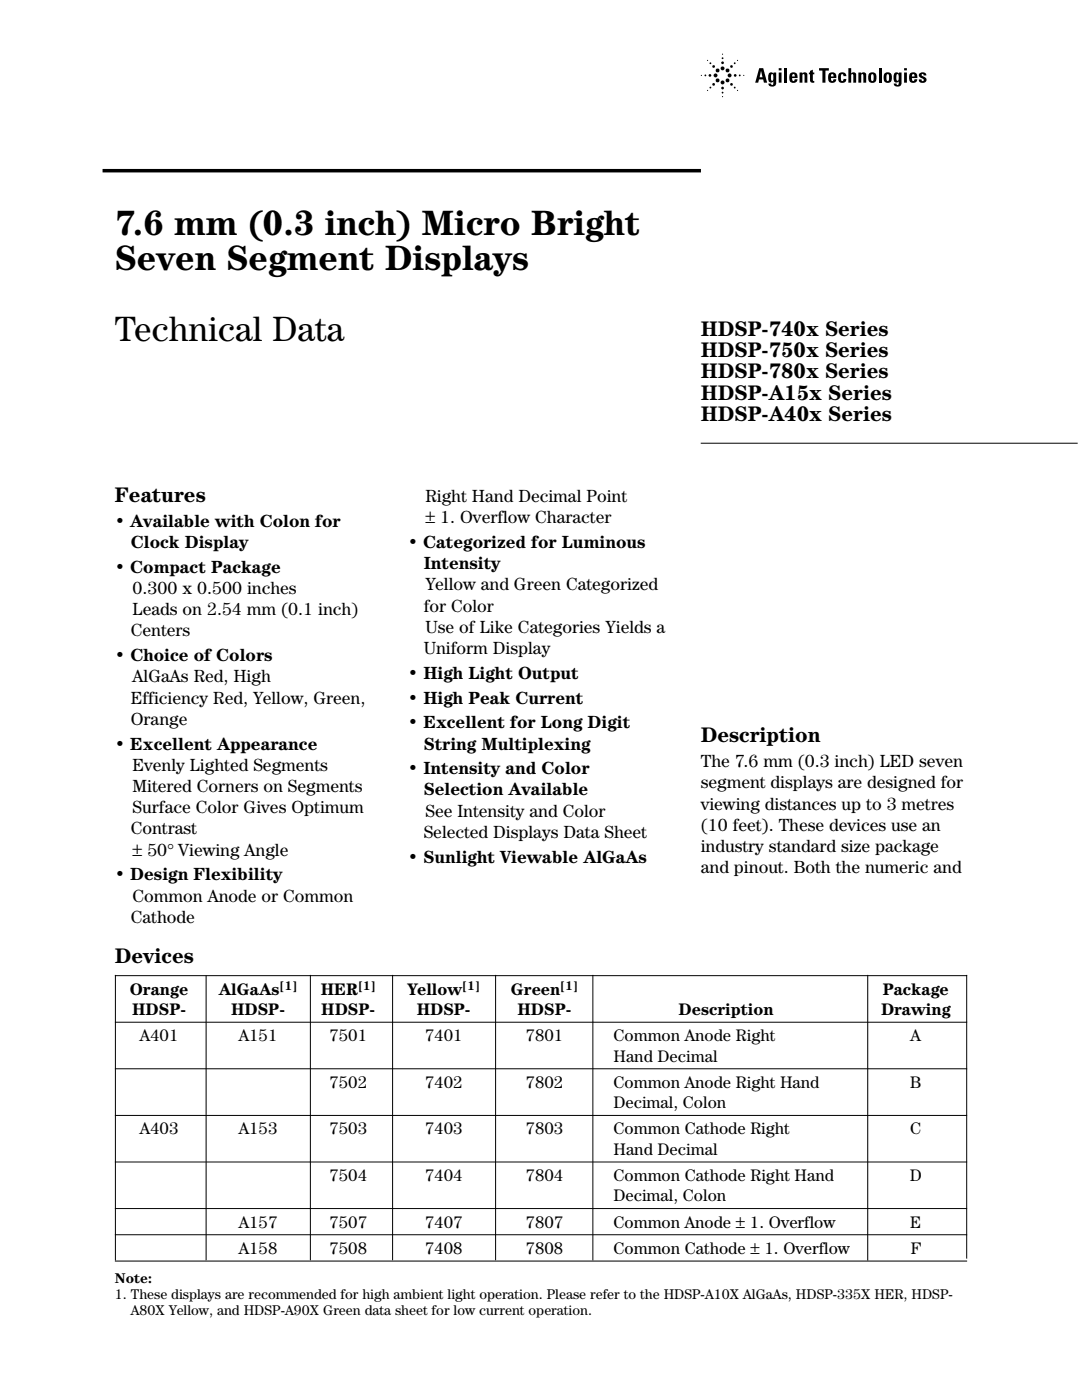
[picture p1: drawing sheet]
<svg xmlns="http://www.w3.org/2000/svg" width="216mm" height="279mm" viewBox="0 0 216 279" stroke-linecap="round" stroke-linejoin="round" font-family="sans-serif">
<defs><g id="words">
<g font-size="7.1">
<text x="22.9" y="46.8">7.6 mm (0.3 inch) Micro Bright</text>
<text x="22.9" y="53.9">Seven Segment Displays</text>
<text x="22.9" y="68">Technical Data</text>
</g>
<g font-size="4.2">
<text x="139.8" y="67">HDSP-740x Series</text>
<text x="139.8" y="71.3">HDSP-750x Series</text>
<text x="139.8" y="75.5">HDSP-780x Series</text>
<text x="139.8" y="79.7">HDSP-A15x Series</text>
<text x="139.8" y="84">HDSP-A40x Series</text>
<text x="22.9" y="100.2">Features</text>
<text x="139.8" y="148.2">Description</text>
<text x="22.9" y="192.1">Devices</text>
</g>
<g font-size="3.5">
<text x="84.9" y="100.2">Right Hand Decimal Point</text>
<text x="22.9" y="105.1">• Available with Colon for</text>
<text x="84.9" y="104.4">± 1. Overflow Character</text>
<text x="26.1" y="109.4">Clock Display</text>
<text x="81.4" y="109.4">• Categorized for Luminous</text>
<text x="84.5" y="113.6">Intensity</text>
<text x="22.9" y="114.3">• Compact Package</text>
<text x="26.5" y="118.5">0.300 x 0.500 inches</text>
<text x="84.9" y="117.8">Yellow and Green Categorized</text>
<text x="26.5" y="122.8">Leads on 2.54 mm (0.1 inch)</text>
<text x="84.5" y="122.1">for Color</text>
<text x="22.9" y="131.9">• Choice of Colors</text>
<text x="26.1" y="127">Centers</text>
<text x="84.5" y="130.5">Uniform Display</text>
<text x="84.9" y="126.3">Use of Like Categories Yields a</text>
<text x="26.5" y="136.2">AlGaAs Red, High</text>
<text x="81.4" y="135.5">• High Light Output</text>
<text x="26.1" y="140.4">Efficiency Red, Yellow, Green,</text>
<text x="81.4" y="140.4">• High Peak Current</text>
<text x="22.9" y="149.6">• Excellent Appearance</text>
<text x="26.1" y="144.6">Orange</text>
<text x="81.4" y="145.4">• Excellent for Long Digit</text>
<text x="84.5" y="149.6">String Multiplexing</text>
<text x="26.5" y="153.8">Evenly Lighted Segments</text>
<text x="81.4" y="154.5">• Intensity and Color</text>
<text x="139.8" y="153.1">The 7.6 mm (0.3 inch) LED seven</text>
<text x="26.5" y="158.1">Mitered Corners on Segments</text>
<text x="84.5" y="158.8">Selection Available</text>
<text x="139.8" y="157.3">segment displays are designed for</text>
<text x="139.8" y="161.6">viewing distances up to 3 metres</text>
<text x="26.1" y="166.5">Contrast</text>
<text x="26.5" y="162.3">Surface Color Gives Optimum</text>
<text x="84.5" y="167.2">Selected Displays Data Sheet</text>
<text x="84.9" y="163">See Intensity and Color</text>
<text x="139.8" y="165.8">(10 feet). These devices use an</text>
<text x="26.5" y="170.8">± 50° Viewing Angle</text>
<text x="81.4" y="172.1">• Sunlight Viewable AlGaAs</text>
<text x="139.8" y="170">industry standard size package</text>
<text x="22.9" y="175.7">• Design Flexibility</text>
<text x="26.5" y="179.9">Common Anode or Common</text>
<text x="139.8" y="174.3">and pinout. Both the numeric and</text>
<text x="26.1" y="184.1">Cathode</text>
</g>
<g font-size="3.4">
<text x="25.9" y="198.5">Orange</text>
<text x="26.4" y="202.6">HDSP-</text>
<text x="43.7" y="198.5">AlGaAs</text>
<text x="46.1" y="202.6">HDSP-</text>
<text x="64" y="198.5">HER</text>
<text x="64.1" y="202.6">HDSP-</text>
<text x="81.3" y="198.5">Yellow</text>
<text x="83.2" y="202.6">HDSP-</text>
<text x="102" y="198.5">Green</text>
<text x="103.3" y="202.6">HDSP-</text>
<text x="135.4" y="202.6">Description</text>
<text x="175.8" y="202.6">Drawing</text>
<text x="176.1" y="198.5">Package</text>
<text x="27.9" y="207.8">A401</text>
<text x="47.6" y="207.8">A151</text>
<text x="65.7" y="207.8">7501</text>
<text x="84.8" y="207.8">7401</text>
<text x="104.9" y="207.8">7801</text>
<text x="122.4" y="207.8">Common Anode Right</text>
<text x="181.7" y="207.8">A</text>
<text x="122.4" y="211.9">Hand Decimal</text>
<text x="65.7" y="217.1">7502</text>
<text x="84.8" y="217.1">7402</text>
<text x="104.9" y="217.1">7802</text>
<text x="122.4" y="221.1">Decimal, Colon</text>
<text x="122.4" y="217.1">Common Anode Right Hand</text>
<text x="181.6" y="217.1">B</text>
<text x="27.9" y="226.4">A403</text>
<text x="47.6" y="226.4">A153</text>
<text x="65.7" y="226.4">7503</text>
<text x="84.8" y="226.4">7403</text>
<text x="104.9" y="226.4">7803</text>
<text x="122.4" y="226.4">Common Cathode Right</text>
<text x="181.6" y="226.4">C</text>
<text x="122.4" y="230.4">Hand Decimal</text>
<text x="65.7" y="235.7">7504</text>
<text x="84.8" y="235.7">7404</text>
<text x="104.9" y="235.7">7804</text>
<text x="122.4" y="239.8">Decimal, Colon</text>
<text x="122.4" y="235.7">Common Cathode Right Hand</text>
<text x="181.5" y="235.7">D</text>
<text x="47.6" y="245">A157</text>
<text x="65.7" y="245">7507</text>
<text x="84.8" y="245">7407</text>
<text x="104.9" y="245">7807</text>
<text x="122.4" y="245">Common Anode ± 1. Overflow</text>
<text x="181.6" y="245">E</text>
<text x="47.6" y="250.2">A158</text>
<text x="65.7" y="250.2">7508</text>
<text x="84.8" y="250.2">7408</text>
<text x="104.9" y="250.2">7808</text>
<text x="122.4" y="250.2">Common Cathode ± 1. Overflow</text>
<text x="181.7" y="250.2">F</text>
</g>
<g font-size="2.8">
<text x="22.9" y="256.1">Note:</text>
<text x="22.9" y="259.3">1. These displays are recommended for high ambient light operation. Please refer to the HDSP-A10X AlGaAs, HDSP-335X HER, HDSP-</text>
<text x="26.1" y="262.5">A80X Yellow, and HDSP-A90X Green data sheet for low current operation.</text>
</g>
<g font-size="2.5">
<text x="55.8" y="197.6">[1]</text>
<text x="71.4" y="197.6">[1]</text>
<text x="92.2" y="197.6">[1]</text>
<text x="111.8" y="197.6">[1]</text>
</g>
</g></defs>
<path d="M20.5 34.1h119.4" fill="none" stroke="#000" stroke-width=".7" stroke-linecap="butt"/>
<g fill="none" stroke="#000" stroke-width=".2">
<path d="M139.8 88.5h75.2M22.9 194.7h170.1M23 194.6v56.9M41.1 194.7v56.8M61.9 194.6v56.9M78.3 194.6v56.9M98.9 194.6v56.9M118.3 194.6v56.9M173.1 194.6v56.9M192.9 194.6v56.6M22.9 204h170.1M22.9 213.3h170.1"/>
<path d="M22.9 222.6h170.1M22.9 231.9h170.1M22.9 241.2h170.1M22.9 246.4h170.1M22.9 251.7h170.1"/>
</g>
<g fill="#000">
<path d="M156.5 13.6h.6v2.9h-.6zM159.5 14.5h.6v.2a.55 .55 0 0 1 .6-.3 .55 .55 0 0 1 .4 .5v1.6h-.6v-1.6l-.2-.1-.2 .1v1.6h-.6zM161.6 14.2l.6-.3v.6h.3v.3h-.3v1.3l.3 .1v.3l-.7-.1-.1-.2-.1-1.4h-.2v-.3h.2zM163.4 13.6h2v.5h-.7v2.4h-.6v-2.4h-.7zM167.4 14.6a.84 .84 0 0 1 .9-.1 .84 .84 0 0 1 .6 .7h-.6v-.2l-.2-.2a1.04 1.04 0 0 0 0 1.4l.2-.4h.6a.84 .84 0 0 1-1 .7 .84 .84 0 0 1-.7-1zM169.3 13.6h.5v1.1a.55 .55 0 0 1 .6-.3 .55 .55 0 0 1 .4 .5v1.6h-.5v-1.6l-.2-.1-.2 .1-.1 1.6h-.5zM171.3 14.5h.5v.2a.55 .55 0 0 1 .6-.3 .55 .55 0 0 1 .4 .5v1.6h-.5v-1.6l-.2-.1-.2 .1-.1 1.6h-.5zM175.3 13.6h.6v2.9h-.6zM183.4 14.7l.5-.2a.72 .72 0 0 1 .9 .6h-.5l-.2-.3-.2 .2 .1 .1a.99 .99 0 0 1 .8 1.1 .82 .82 0 0 1-.8 .3 .82 .82 0 0 1-.7-.6h.6l.1 .3 .3-.1-.1-.3-.2-.2a.65 .65 0 0 1-.6-.9z"/>
<path d="M151.8 14.2l.3 1.2h-.5zM151.5 13.6l-.8 2.9h.6l.2-.6h.8l.1 .6h.7l-.8-2.9z"/>
<path d="M153.9 14.8h.2a1.09 1.09 0 0 1 0 1.3 .99 .99 0 0 1-.2-1.3zM153.5 14.5l-.1 .3-.1 .6a.72 .72 0 0 0 .8 1l.2-.2v.6l-.2 .2-.2-.3h-.6a.8 .8 0 0 0 .8 .6 .8 .8 0 0 0 .8-.7v-2.1h-.6v.2l-.2-.2z"/>
<path d="M155.4 14.5h.5v2h-.5zM155.4 13.6h.5v.5h-.5z"/>
<path d="M158.1 14.9h.4l.1 .4h-.5zM157.7 14.6l-.2 .9a.84 .84 0 0 0 .6 1 .84 .84 0 0 0 1-.7h-.5l-.3 .4-.2-.1v-.5h1a.88 .88 0 0 0-.3-1.1 .88 .88 0 0 0-1.1 .1z"/>
<path d="M165.9 14.9h.3l.1 .4h-.5zM165.4 14.6l-.2 .9a.84 .84 0 0 0 .7 1 .84 .84 0 0 0 1-.7h-.6l-.2 .4-.2-.1-.1-.5h1.1a.88 .88 0 0 0-.4-1.1 .88 .88 0 0 0-1.1 .1z"/>
<path d="M173.9 14.9l.2-.1a1.04 1.04 0 0 1 0 1.4 .88 .88 0 0 1-.3-1.1zM173.5 14.6l-.3 .9a.86 .86 0 0 0 .9 1 .86 .86 0 0 0 .8-1 .86 .86 0 0 0-.4-1 .86 .86 0 0 0-1 .1z"/>
<path d="M177 14.9l.1-.1a1.04 1.04 0 0 1 0 1.4 .88 .88 0 0 1-.2-1.1zM176.5 14.6l-.2 .9a.86 .86 0 0 0 .8 1 .86 .86 0 0 0 .9-1 .86 .86 0 0 0-.4-1 .86 .86 0 0 0-1.1 .1z"/>
<path d="M178.9 14.8h.2a1.09 1.09 0 0 1 0 1.3 .99 .99 0 0 1-.2-1.3zM178.6 14.5l-.2 .3-.1 .6a.72 .72 0 0 0 .8 1l.2-.2v.6l-.2 .2-.2-.3h-.6a.8 .8 0 0 0 .9 .6 .8 .8 0 0 0 .7-.7v-2.1h-.5v.2l-.3-.2z"/>
<path d="M180.4 14.5h.6v2h-.6zM180.4 13.6h.6v.5h-.6z"/>
<path d="M182 14.9v.4h.5l-.1-.4zM181.6 14.6a.89 .89 0 0 1 1.1-.1 .89 .89 0 0 1 .3 1.1h-1v.5l.2 .1 .3-.4h.5a.84 .84 0 0 1-1 .7 .84 .84 0 0 1-.6-1z"/>
<circle cx="140" cy="15.1" r=".11"/>
<circle cx="140.8" cy="15.1" r=".18"/>
<circle cx="141.2" cy="18" r=".11"/>
<circle cx="141.2" cy="12.1" r=".11"/>
<circle cx="141.7" cy="15.1" r=".27"/>
<circle cx="141.8" cy="17.5" r=".18"/>
<circle cx="141.8" cy="12.6" r=".18"/>
<circle cx="142.4" cy="16.8" r=".27"/>
<circle cx="142.4" cy="13.3" r=".27"/>
<circle cx="142.8" cy="15.1" r=".39"/>
<circle cx="143.2" cy="16" r=".39"/>
<circle cx="143.2" cy="14.1" r=".39"/>
<circle cx="144.2" cy="10.8" r=".11"/>
<circle cx="144.2" cy="19.3" r=".11"/>
<circle cx="144.2" cy="12.5" r=".27"/>
<circle cx="144.2" cy="13.6" r=".39"/>
<circle cx="144.2" cy="11.6" r=".18"/>
<circle cx="144.2" cy="16.5" r=".39"/>
<circle cx="144.2" cy="17.6" r=".27"/>
<circle cx="144.2" cy="18.5" r=".18"/>
<circle cx="145.2" cy="14.1" r=".39"/>
<circle cx="145.2" cy="16" r=".39"/>
<circle cx="145.6" cy="15.1" r=".39"/>
<circle cx="146" cy="13.3" r=".27"/>
<circle cx="146" cy="16.8" r=".27"/>
<circle cx="146.6" cy="12.6" r=".18"/>
<circle cx="146.6" cy="17.5" r=".18"/>
<circle cx="146.7" cy="15.1" r=".27"/>
<circle cx="147.2" cy="12.1" r=".11"/>
<circle cx="147.2" cy="18" r=".11"/>
<circle cx="147.6" cy="15.1" r=".18"/>
<circle cx="148.4" cy="15.1" r=".11"/>
</g>
<use href="#words"/>
</svg>
